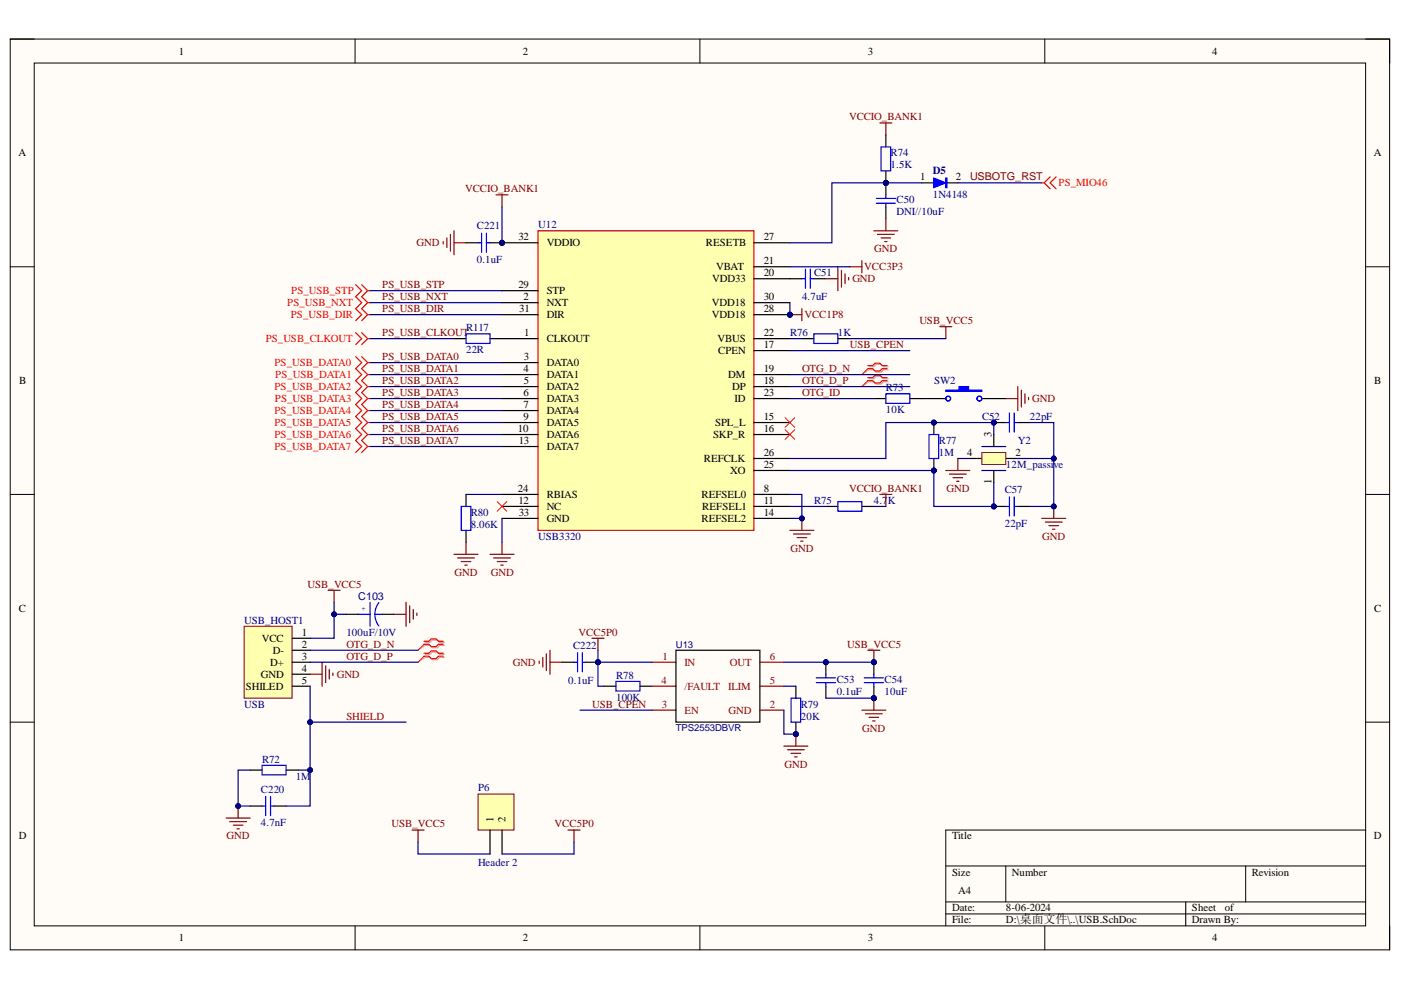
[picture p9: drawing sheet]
<svg xmlns="http://www.w3.org/2000/svg" width="297mm" height="210mm" viewBox="0 0 297 210" stroke-linecap="round" stroke-linejoin="round" font-family="sans-serif">
<defs><g id="words">
<g font-size="2.3">
<text x="37.9" y="11.6">1</text>
<text x="110.8" y="11.6">2</text>
<text x="184" y="11.6">3</text>
<text x="257" y="11.6">4</text>
<text x="3.9" y="33.1">A</text>
<text x="291.3" y="33.1">A</text>
<text x="195.1" y="38.2">1</text>
<text x="202.6" y="38.2">2</text>
<text x="109.9" y="51">32</text>
<text x="115.9" y="52.3">VDDIO</text>
<text x="149.7" y="52.3">RESETB</text>
<text x="161.9" y="51">27</text>
<text x="151" y="59.9">VDD33</text>
<text x="151.9" y="57.3">VBAT</text>
<text x="161.9" y="58.6">20</text>
<text x="161.9" y="56.1">21</text>
<text x="109.9" y="61.1">29</text>
<text x="111" y="63.7">2</text>
<text x="115.9" y="64.9">NXT</text>
<text x="115.9" y="62.4">STP</text>
<text x="150.9" y="64.9">VDD18</text>
<text x="161.9" y="63.7">30</text>
<text x="110.1" y="66.2">31</text>
<text x="111.2" y="71.3">1</text>
<text x="115.9" y="67.5">DIR</text>
<text x="150.9" y="67.5">VDD18</text>
<text x="161.9" y="71.3">22</text>
<text x="161.9" y="66.2">28</text>
<text x="111.1" y="76.3">3</text>
<text x="115.9" y="72.5">CLKOUT</text>
<text x="115.9" y="77.6">DATA0</text>
<text x="152.1" y="72.5">VBUS</text>
<text x="152.3" y="75.1">CPEN</text>
<text x="161.9" y="73.8">17</text>
<text x="4.1" y="81.4">B</text>
<text x="111" y="78.9">4</text>
<text x="111" y="84">6</text>
<text x="111.1" y="81.4">5</text>
<text x="115.9" y="82.7">DATA2</text>
<text x="115.9" y="80.1">DATA1</text>
<text x="154.4" y="80.1">DM</text>
<text x="155.2" y="82.7">DP</text>
<text x="161.9" y="81.4">18</text>
<text x="161.9" y="78.9">19</text>
<text x="161.9" y="84">23</text>
<text x="291.4" y="81.4">B</text>
<text x="111" y="89">9</text>
<text x="111" y="86.5">7</text>
<text x="115.9" y="87.8">DATA4</text>
<text x="115.9" y="85.2">DATA3</text>
<text x="155.8" y="85.2">ID</text>
<text x="161.9" y="89">15</text>
<text x="109.8" y="91.6">10</text>
<text x="110" y="94.2">13</text>
<text x="115.9" y="95.4">DATA7</text>
<text x="115.9" y="90.3">DATA5</text>
<text x="115.9" y="92.9">DATA6</text>
<text x="151.2" y="92.9">SKP_R</text>
<text x="151.6" y="90.3">SPL_L</text>
<text x="161.9" y="91.6">16</text>
<text x="210.2" y="92.7" transform="rotate(-90 210.2 92.7)">3</text>
<text x="149.2" y="98">REFCLK</text>
<text x="154.8" y="100.5">XO</text>
<text x="161.9" y="99.3">25</text>
<text x="161.9" y="96.7">26</text>
<text x="205.1" y="96.7">4</text>
<text x="215.3" y="96.7">2</text>
<text x="109.8" y="104.3">24</text>
<text x="109.9" y="106.9">12</text>
<text x="115.9" y="105.6">RBIAS</text>
<text x="148.7" y="105.6">REFSEL0</text>
<text x="161.9" y="106.9">11</text>
<text x="161.9" y="104.3">8</text>
<text x="210.2" y="102.6" transform="rotate(-90 210.2 102.6)">1</text>
<text x="110" y="109.4">33</text>
<text x="115.9" y="108.1">NC</text>
<text x="115.9" y="110.7">GND</text>
<text x="148.7" y="110.7">REFSEL2</text>
<text x="148.9" y="108.1">REFSEL1</text>
<text x="161.9" y="109.4">14</text>
<text x="4" y="129.7">C</text>
<text x="291.4" y="129.7">C</text>
<text x="55.5" y="136.1">VCC</text>
<text x="64" y="134.8">1</text>
<text x="64" y="137.4">2</text>
<text x="55.3" y="143.7">GND</text>
<text x="57.3" y="141.2">D+</text>
<text x="57.9" y="138.6">D-</text>
<text x="64" y="139.9">3</text>
<text x="64" y="142.4">4</text>
<text x="52.1" y="146.3">SHILED</text>
<text x="64" y="145">5</text>
<text x="4" y="178">D</text>
<text x="104.7" y="174.2" transform="rotate(-90 104.7 174.2)">1</text>
<text x="107.2" y="174.2" transform="rotate(-90 107.2 174.2)">2</text>
<text x="201.9" y="178">Title</text>
<text x="291.3" y="178">D</text>
<text x="201.9" y="185.6">Size</text>
<text x="214.6" y="185.6">Number</text>
<text x="265.4" y="185.6">Revision</text>
<text x="203.1" y="189.5">A4</text>
<text x="201.9" y="193.3">Date:</text>
<text x="201.9" y="195.8">File:</text>
<text x="213.3" y="193.3">8-06-2024</text>
<text x="213.3" y="195.8">D:\桌面文件\..\USB.SchDoc</text>
<text x="252.7" y="193.3">Sheet</text>
<text x="252.7" y="195.8">Drawn By:</text>
<text x="259.7" y="193.3">of</text>
<text x="37.9" y="199.6">1</text>
<text x="110.8" y="199.6">2</text>
<text x="184" y="199.6">3</text>
<text x="257" y="199.6">4</text>
</g>
<g font-size="2.3" fill="#800000">
<text x="180" y="25.5">VCCIO_BANK1</text>
<text x="98.6" y="40.8">VCCIO_BANK1</text>
<text x="205.7" y="38.2">USBOTG_RST</text>
<text x="88.3" y="52.3">GND</text>
<text x="185.4" y="53.5">GND</text>
<text x="180.7" y="59.9">GND</text>
<text x="183.2" y="57.3">VCC3P3</text>
<text x="81" y="63.7">PS_USB_NXT</text>
<text x="81" y="61.1">PS_USB_STP</text>
<text x="81" y="71.3">PS_USB_CLKOUT</text>
<text x="81" y="66.2">PS_USB_DIR</text>
<text x="170.6" y="67.5">VCC1P8</text>
<text x="194.9" y="68.7">USB_VCC5</text>
<text x="81" y="76.3">PS_USB_DATA0</text>
<text x="180.2" y="73.8">USB_CPEN</text>
<text x="81" y="78.9">PS_USB_DATA1</text>
<text x="81" y="81.4">PS_USB_DATA2</text>
<text x="81" y="84">PS_USB_DATA3</text>
<text x="170.1" y="78.9">OTG_D_N</text>
<text x="170.1" y="81.4">OTG_D_P</text>
<text x="170.1" y="84">OTG_ID</text>
<text x="81" y="89">PS_USB_DATA5</text>
<text x="81" y="86.5">PS_USB_DATA4</text>
<text x="218.9" y="85.2">GND</text>
<text x="81" y="91.6">PS_USB_DATA6</text>
<text x="81" y="94.2">PS_USB_DATA7</text>
<text x="180" y="104.3">VCCIO_BANK1</text>
<text x="200.7" y="104.3">GND</text>
<text x="167.6" y="117">GND</text>
<text x="221" y="114.5">GND</text>
<text x="65.2" y="124.6">USB_VCC5</text>
<text x="96.4" y="122.1">GND</text>
<text x="104.1" y="122.1">GND</text>
<text x="73.4" y="137.4">OTG_D_N</text>
<text x="122.7" y="134.8">VCC5P0</text>
<text x="179.6" y="137.4">USB_VCC5</text>
<text x="71.4" y="143.7">GND</text>
<text x="73.4" y="139.9">OTG_D_P</text>
<text x="108.7" y="141.2">GND</text>
<text x="125.6" y="150.1">USB_CPEN</text>
<text x="182.8" y="155.1">GND</text>
<text x="166.3" y="162.7">GND</text>
<text x="48.1" y="178">GND</text>
<text x="83" y="175.4">USB_VCC5</text>
<text x="117.6" y="175.4">VCC5P0</text>
</g>
<g font-size="2.3" fill="#000080">
<text x="188.8" y="35.7">1.5K</text>
<text x="188.8" y="33.1">R74</text>
<text x="197.8" y="36.9">D5</text>
<text x="190.1" y="45.6">DNI//10uF</text>
<text x="190.1" y="43">C50</text>
<text x="197.8" y="42">1N4148</text>
<text x="101.1" y="48.6">C221</text>
<text x="114.1" y="48.4">U12</text>
<text x="101.1" y="55.8">0.1uF</text>
<text x="172.6" y="58.6">C51</text>
<text x="170.1" y="63.7">4.7uF</text>
<text x="98.8" y="70.3">R117</text>
<text x="167.5" y="71.3">R76</text>
<text x="177.7" y="71.3">1K</text>
<text x="98.8" y="74.8">22R</text>
<text x="187.8" y="82.9">R73</text>
<text x="198.1" y="81.4">SW2</text>
<text x="187.8" y="87.5">10K</text>
<text x="208.2" y="89">C52</text>
<text x="218.4" y="89">22pF</text>
<text x="199.1" y="94.2">R77</text>
<text x="215.8" y="94.2">Y2</text>
<text x="199.1" y="96.7">1M</text>
<text x="213.3" y="99.3">12M_passive</text>
<text x="172.6" y="106.9">R75</text>
<text x="185.3" y="106.9">4.7</text>
<text x="188.2" y="106.9">K</text>
<text x="213" y="104.6">C57</text>
<text x="99.8" y="111.9">8.06K</text>
<text x="99.8" y="109.4">R80</text>
<text x="213" y="111.7">22pF</text>
<text x="114.1" y="114.5">USB3320</text>
<text x="76" y="127.1">C103</text>
<text x="51.8" y="132.2">USB_HOST1</text>
<text x="73.4" y="134.8">100uF/10V</text>
<text x="121.5" y="137.6">C222</text>
<text x="130.6" y="144">R78</text>
<text x="120.5" y="145">0.1uF</text>
<text x="130.6" y="148.5">100K</text>
<text x="177.4" y="147.3">0.1uF</text>
<text x="177.4" y="144.7">C53</text>
<text x="187.6" y="147.3">10uF</text>
<text x="187.6" y="144.7">C54</text>
<text x="51.8" y="150.1">USB</text>
<text x="169.8" y="152.6">20K</text>
<text x="169.8" y="150.1">R79</text>
<text x="55.6" y="161.7">R72</text>
<text x="62.7" y="165.3">1M</text>
<text x="101.4" y="167.8">P6</text>
<text x="55.3" y="168.1">C220</text>
<text x="55.3" y="175.2">4.7nF</text>
<text x="101.4" y="183.6">Header 2</text>
</g>
<g font-size="2.3" fill="#f00">
<text x="224.5" y="39.5">PS_MIO46</text>
<text x="60.9" y="64.9">PS_USB_NXT</text>
<text x="61.8" y="62.4">PS_USB_STP</text>
<text x="61.7" y="67.5">PS_USB_DIR</text>
<text x="56.3" y="72.5">PS_USB_CLKOUT</text>
<text x="58.2" y="77.6">PS_USB_DATA0</text>
<text x="58.2" y="82.7">PS_USB_DATA2</text>
<text x="58.4" y="80.1">PS_USB_DATA1</text>
<text x="58.2" y="87.8">PS_USB_DATA4</text>
<text x="58.3" y="85.2">PS_USB_DATA3</text>
<text x="58.2" y="90.3">PS_USB_DATA5</text>
<text x="58.2" y="92.9">PS_USB_DATA6</text>
<text x="58.2" y="95.4">PS_USB_DATA7</text>
</g>
<g font-size="2.3" fill="#800">
<text x="140.4" y="139.9">1</text>
<text x="145.1" y="141.2">IN</text>
<text x="154.7" y="141.2">OUT</text>
<text x="163.2" y="139.9">6</text>
<text x="140.3" y="145">4</text>
<text x="145.1" y="146.3">/FAULT</text>
<text x="154.4" y="146.3">ILIM</text>
<text x="163.2" y="145">5</text>
<text x="140.4" y="150.1">3</text>
<text x="145.1" y="151.3">EN</text>
<text x="154.5" y="151.3">GND</text>
<text x="163.2" y="150.1">2</text>
</g>
<text font-size="2.3" fill="#980000" x="73.4" y="152.6">SHIELD</text>
<g font-size="2" fill="#000080">
<text x="143.3" y="137.4">U13</text>
<text x="143.3" y="155">TPS2553DBVR</text>
</g>
<text font-size="1.6" fill="#00f" x="77.5" y="129.5" transform="rotate(-90 77.5 129.5)">+</text>
</g></defs>
<path d="M2.2 8.3h292.4v193.1h-292.4z" fill-rule="evenodd" fill="#fffcf8"/>
<path d="M2.2 8.3h292.4v193.1h-292.4z" fill="none" stroke="#000" stroke-width=".21"/>
<path d="M7.3 13.4h282.2v182.9h-282.2z" fill-rule="evenodd" fill="#fffcf8"/>
<g fill="none" stroke="#000" stroke-width=".21">
<path d="M2.2 8.3h5.1M7.3 13.4h282.2v182.9h-282.2zM75.3 8.3v5.1M148.4 8.3v5.1M221.5 8.3v5.1M289.5 8.3h5.1v5.1M2.2 56.6h5.1M289.5 56.6h5.1M2.2 104.8h5.1M289.5 104.8h5.1M2.2 153.1h5.1M289.5 153.1h5.1"/>
<path d="M289.5 176h-89v20.3M75.3 196.3v5.1M148.4 196.3v5.1M200.5 183.6h89M200.5 191.2h89M200.5 193.8h89M213.2 183.6v7.6M221.5 196.3v5.1M251.4 191.2v5.1M264.1 183.6v7.6M294.6 196.3v5.1"/>
</g>
<circle cx="106.4" cy="51.5" r=".51" fill="#000080"/>
<circle cx="106.4" cy="51.5" r=".51" fill="none" stroke="#000080" stroke-width=".21"/>
<circle cx="167.5" cy="66.7" r=".51" fill="#000080"/>
<circle cx="167.5" cy="66.7" r=".51" fill="none" stroke="#000080" stroke-width=".21"/>
<path d="M114.1 48.9h45.7v63.6h-45.7z" fill-rule="evenodd" fill="#ffffb0"/>
<path d="M114.1 48.9h45.7v63.6h-45.7z" fill="none" stroke="#bf0000" stroke-width=".25"/>
<g fill="none" stroke="#000" stroke-width=".25">
<path d="M106.4 51.5h7.7M159.8 59.1h7.7M159.8 56.6h7.7M159.8 79.4h7.7M159.8 71.8h7.7M159.8 74.3h7.7M106.4 94.7h7.7M159.8 82h7.7M159.8 84.5h7.7M106.4 104.8h7.7M106.4 107.4h7.7M159.8 109.9h7.7"/>
<path d="M159.8 107.4h7.7"/>
</g>
<circle cx="106.4" cy="51.5" r=".51" fill="#000080"/>
<circle cx="106.4" cy="51.5" r=".51" fill="none" stroke="#000080" stroke-width=".21"/>
<path d="M159.8 51.5h7.7M106.4 64.2h7.7M106.4 71.8h7.7M159.8 66.7h7.7M106.4 89.6h7.7M106.4 109.9h7.7" fill="none" stroke="#000" stroke-width=".25"/>
<circle cx="167.5" cy="66.7" r=".51" fill="#000080"/>
<circle cx="167.5" cy="66.7" r=".51" fill="none" stroke="#000080" stroke-width=".21"/>
<g fill="none" stroke="#000" stroke-width=".25">
<path d="M106.4 79.4h7.7M106.4 76.9h7.7M106.4 66.7h7.7M106.4 61.6h7.7M159.8 64.2h7.7M106.4 87h7.7M106.4 82h7.7M106.4 92.1h7.7M106.4 84.5h7.7M159.8 92.1h7.7M159.8 99.8h7.7M159.8 89.6h7.7"/>
<path d="M159.8 97.2h7.7M205.6 97.2h2.6M210.7 92.1v2.6M210.7 99.8v2.5M213.2 97.2h2.6M98.8 104.8v2.6M98.8 112.5v2.5M159.8 104.8h7.7"/>
</g>
<path d="M105.2 41.3h2.5M106.4 41.3v2.5M96.3 117.5h5M97 118.3h3.6M97.8 119.1h2M98.6 119.8h.5M98.8 115v2.5M103.9 117.5h5.1M104.7 118.3h3.5M105.4 119.1h2.1M106.2 119.8h.5M106.4 115v2.5" fill="none" stroke="#800000" stroke-width=".25"/>
<path d="M97.8 107.4h2v5.1h-2z" fill="none" stroke="#00f" stroke-width=".25"/>
<path d="M105.4 106.4l2.1 2M107.5 106.4l-2.1 2" fill="none" stroke="#f00" stroke-width=".21"/>
<path d="M208.2 95.9h5v2.6h-5z" fill-rule="evenodd" fill="#ffffb0"/>
<path d="M208.2 95.9h5v2.6h-5z" fill="none" stroke="#800000" stroke-width=".21"/>
<path d="M208.2 94.7h5M208.2 99.8h5" fill="none" stroke="#11037f" stroke-width=".25"/>
<path d="M200.5 99.8h5.1M203.1 97.2v2.6M201.3 100.5h3.6M202.1 101.3h2M202.8 102h.5M220.9 109.9h5.1M221.6 110.7h3.6M222.4 111.4h2M223.2 112.2h.5M223.4 107.4v2.5" fill="none" stroke="#800000" stroke-width=".25"/>
<circle cx="223.4" cy="107.4" r=".51" fill="#000080"/>
<circle cx="223.4" cy="107.4" r=".51" fill="none" stroke="#000080" stroke-width=".21"/>
<circle cx="210.7" cy="107.4" r=".51" fill="#000080"/>
<circle cx="210.7" cy="107.4" r=".51" fill="none" stroke="#000080" stroke-width=".21"/>
<path d="M210.7 107.4h2.5M215.8 107.4h2.5" fill="none" stroke="#000" stroke-width=".25"/>
<circle cx="210.7" cy="107.4" r=".51" fill="#000080"/>
<circle cx="210.7" cy="107.4" r=".51" fill="none" stroke="#000080" stroke-width=".21"/>
<path d="M213.2 107.4h.8M214 105.3v4.1M215 105.3v4.1M215 107.4h.8" fill="none" stroke="#00f" stroke-width=".25"/>
<circle cx="210.7" cy="89.6" r=".51" fill="#000080"/>
<circle cx="210.7" cy="89.6" r=".51" fill="none" stroke="#000080" stroke-width=".21"/>
<path d="M210.7 89.6h2.5M215.8 89.6h2.5" fill="none" stroke="#000" stroke-width=".25"/>
<circle cx="210.7" cy="89.6" r=".51" fill="#000080"/>
<circle cx="210.7" cy="89.6" r=".51" fill="none" stroke="#000080" stroke-width=".21"/>
<path d="M213.2 89.6h.8M214 87.6v4M215 87.6v4M215 89.6h.8" fill="none" stroke="#00f" stroke-width=".25"/>
<circle cx="198" cy="89.6" r=".51" fill="#000080"/>
<circle cx="198" cy="89.6" r=".51" fill="none" stroke="#000080" stroke-width=".21"/>
<circle cx="198" cy="99.8" r=".51" fill="#000080"/>
<circle cx="198" cy="99.8" r=".51" fill="none" stroke="#000080" stroke-width=".21"/>
<path d="M198 89.6v2.5" fill="none" stroke="#000" stroke-width=".25"/>
<circle cx="198" cy="89.6" r=".51" fill="#000080"/>
<circle cx="198" cy="89.6" r=".51" fill="none" stroke="#000080" stroke-width=".21"/>
<path d="M198 97.2v2.6" fill="none" stroke="#000" stroke-width=".25"/>
<circle cx="198" cy="99.8" r=".51" fill="#000080"/>
<circle cx="198" cy="99.8" r=".51" fill="none" stroke="#000080" stroke-width=".21"/>
<path d="M170 59.1h.8M170.8 57.1v4M171.8 57.1v4M171.8 59.1h.8M172.6 70.8h5v2h-5zM197 92.1h2v5.1h-2z" fill="none" stroke="#00f" stroke-width=".25"/>
<path d="M166.5 88.6l2 2M166.5 91.1l2 2M168.5 88.6l-2 2M168.5 91.1l-2 2" fill="none" stroke="#f00" stroke-width=".21"/>
<path d="M175.1 59.1h2.5M177.6 56.6v5M178.4 57.3v3.6M179.2 58.1v2M179.9 58.8v.6M167.5 66.7h2.5M170 65.4v2.6M199.3 69.3h2.5M200.5 69.3v2.5" fill="none" stroke="#800000" stroke-width=".25"/>
<path d="M167.5 59.1h2.5M172.6 59.1h2.5M170 71.8h2.6M177.6 71.8h2.6" fill="none" stroke="#000" stroke-width=".25"/>
<circle cx="167.5" cy="66.7" r=".51" fill="#000080"/>
<circle cx="167.5" cy="66.7" r=".51" fill="none" stroke="#000080" stroke-width=".21"/>
<path d="M186.5 26.1h2.6M187.8 26.1v2.5M180.2 56.6h2.5M182.7 55.3v2.5" fill="none" stroke="#800000" stroke-width=".25"/>
<path d="M184.3 77.8h1l.5-.5h1l.5 .5h1M184.3 78.4h1l.5 .5h1l.5-.5h1M184.3 80.3h1l.5-.5h1l.5 .5h1M184.3 81h1l.5 .5h1l.5-.5h1" fill="none" stroke="#d0a19e" stroke-width=".25"/>
<path d="M184.3 78.4l-1.6 1M184.3 81l-1.6 1" fill="none" stroke="#d0a19e" stroke-width=".21"/>
<path d="M184 77.5h1l.5-.5h1l.6 .5h1M184 78.2h1l.5 .5h1l.6-.5h1M184 80.1h1l.5-.5h1l.6 .5h1M184 80.7h1l.5 .5h1l.6-.5h1" fill="none" stroke="#f00" stroke-width=".25"/>
<path d="M184 78.2l-1.3 1.2M184 80.7l-1.3 1.3" fill="none" stroke="#f00" stroke-width=".21"/>
<circle cx="187.8" cy="38.8" r=".51" fill="#000080"/>
<circle cx="187.8" cy="38.8" r=".51" fill="none" stroke="#000080" stroke-width=".21"/>
<path d="M187.8 36.2v2.6" fill="none" stroke="#000" stroke-width=".25"/>
<circle cx="187.8" cy="38.8" r=".51" fill="#000080"/>
<circle cx="187.8" cy="38.8" r=".51" fill="none" stroke="#000080" stroke-width=".21"/>
<path d="M187.8 28.6v2.5" fill="none" stroke="#000" stroke-width=".25"/>
<path d="M186.8 31.1h2v5.1h-2z" fill="none" stroke="#00f" stroke-width=".25"/>
<circle cx="187.8" cy="38.8" r=".51" fill="#000080"/>
<circle cx="187.8" cy="38.8" r=".51" fill="none" stroke="#000080" stroke-width=".21"/>
<path d="M187.8 38.8v2.5M187.8 43.8v2.6" fill="none" stroke="#000" stroke-width=".25"/>
<circle cx="187.8" cy="38.8" r=".51" fill="#000080"/>
<circle cx="187.8" cy="38.8" r=".51" fill="none" stroke="#000080" stroke-width=".21"/>
<path d="M200.5 37.8h.3v2h-.3zM200.7 37.8v2M185.8 42.1h4M185.8 43.1h4M187.8 41.3v.8M187.8 43.1v.7" fill="none" stroke="#00f" stroke-width=".25"/>
<path d="M185.3 48.9h5.1M186 49.7h3.6M186.8 50.5h2M187.6 51.2h.5M187.8 46.4v2.5" fill="none" stroke="#800000" stroke-width=".25"/>
<path d="M195.4 38.8h2.6M200.5 38.8h2.6" fill="none" stroke="#000" stroke-width=".25"/>
<path d="M198 37.8l2.5 1-2.5 1z" fill="#00f"/>
<path d="M198 37.8l2.5 1-2.5 1zM130.6 144.5h5.1v2h-5.1z" fill="none" stroke="#00f" stroke-width=".25"/>
<path d="M128.1 145.5h2.5M135.7 145.5h2.5" fill="none" stroke="#000" stroke-width=".25"/>
<circle cx="168.7" cy="155.7" r=".51" fill="#000080"/>
<circle cx="168.7" cy="155.7" r=".51" fill="none" stroke="#000080" stroke-width=".21"/>
<path d="M168.7 153.1v2.6" fill="none" stroke="#000" stroke-width=".25"/>
<circle cx="168.7" cy="155.7" r=".51" fill="#000080"/>
<circle cx="168.7" cy="155.7" r=".51" fill="none" stroke="#000080" stroke-width=".21"/>
<path d="M168.7 145.5v2.5" fill="none" stroke="#000" stroke-width=".25"/>
<path d="M167.7 148h2.1v5.1h-2.1z" fill="none" stroke="#00f" stroke-width=".25"/>
<path d="M166.2 158.2h5.1M167 159h3.5M167.7 159.7h2.1M168.7 155.7v2.5M168.5 160.5h.5" fill="none" stroke="#800000" stroke-width=".25"/>
<circle cx="168.7" cy="155.7" r=".51" fill="#000080"/>
<circle cx="168.7" cy="155.7" r=".51" fill="none" stroke="#000080" stroke-width=".21"/>
<path d="M138.2 140.4h5.1M138.2 150.6h5.1M138.2 145.5h5.1M161.1 140.4h5.1M161.1 150.6h5.1M161.1 145.5h5.1" fill="none" stroke="#800" stroke-width=".25"/>
<path d="M143.3 137.9h17.8v15.2h-17.8z" fill="none" stroke="#000" stroke-width=".25"/>
<path d="M184 137.9h2.5M185.3 137.9v2.5" fill="none" stroke="#800000" stroke-width=".25"/>
<circle cx="185.3" cy="140.4" r=".51" fill="#000080"/>
<circle cx="185.3" cy="140.4" r=".51" fill="none" stroke="#000080" stroke-width=".21"/>
<circle cx="175.1" cy="140.4" r=".51" fill="#000080"/>
<circle cx="175.1" cy="140.4" r=".51" fill="none" stroke="#000080" stroke-width=".21"/>
<path d="M175.1 140.4v2.6M175.1 145.5v2.5" fill="none" stroke="#000" stroke-width=".25"/>
<circle cx="175.1" cy="140.4" r=".51" fill="#000080"/>
<circle cx="175.1" cy="140.4" r=".51" fill="none" stroke="#000080" stroke-width=".21"/>
<path d="M173.1 143.7h4M173.1 144.7h4M175.1 143v.7M175.1 144.7v.8" fill="none" stroke="#00f" stroke-width=".25"/>
<circle cx="185.3" cy="148" r=".51" fill="#000080"/>
<circle cx="185.3" cy="148" r=".51" fill="none" stroke="#000080" stroke-width=".21"/>
<circle cx="185.3" cy="140.4" r=".51" fill="#000080"/>
<circle cx="185.3" cy="140.4" r=".51" fill="none" stroke="#000080" stroke-width=".21"/>
<path d="M185.3 145.5v2.5" fill="none" stroke="#000" stroke-width=".25"/>
<circle cx="185.3" cy="148" r=".51" fill="#000080"/>
<circle cx="185.3" cy="148" r=".51" fill="none" stroke="#000080" stroke-width=".21"/>
<path d="M185.3 140.4v2.6" fill="none" stroke="#000" stroke-width=".25"/>
<circle cx="185.3" cy="140.4" r=".51" fill="#000080"/>
<circle cx="185.3" cy="140.4" r=".51" fill="none" stroke="#000080" stroke-width=".21"/>
<path d="M183.2 143.7h4.1M183.2 144.7h4.1M185.3 143v.7M185.3 144.7v.8" fill="none" stroke="#00f" stroke-width=".25"/>
<path d="M182.7 150.6h5.1M183.5 151.3h3.6M184.3 152.1h2M185 152.9h.5M185.3 148v2.6" fill="none" stroke="#800000" stroke-width=".25"/>
<circle cx="185.3" cy="148" r=".51" fill="#000080"/>
<circle cx="185.3" cy="148" r=".51" fill="none" stroke="#000080" stroke-width=".21"/>
<g fill="none" stroke="#f00" stroke-width=".25">
<path d="M220.9 38.8h.5M221.4 38.8l1.3 1.2M222.7 37.5l-1.3 1.3M223.9 37.5l-1.2 1.3 1.2 1.2M75.4 75.6l1.3 1.3-1.3 1.3 1.3 1.2-1.3 1.3 1.3 1.3-1.3 1.2 1.3 1.3-1.3 1.3 1.3 1.2-1.3 1.3 1.3 1.3-1.3 1.3 1.3 1.2-1.3 1.3 1.3 1.3-1.3 1.2M75.4 70.5l1.3 1.3-1.3 1.3M75.4 60.4l1.3 1.2-1.3 1.3 1.3 1.3-1.3 1.2 1.3 1.3-1.3 1.3M76.7 70.5l1.3 1.3M76.7 75.6l1.3 1.3M76.7 60.4l1.3 1.2M78 71.8l-1.3 1.3M78 71.8h.5"/>
<path d="M78 76.9l-1.3 1.3 1.3 1.2M78 76.9h.5M78 79.4l-1.3 1.3 1.3 1.3M78 79.4h.5M78 64.2l-1.3 1.2 1.3 1.3M78 61.6l-1.3 1.3 1.3 1.3M78 64.2h.5M78 61.6h.5M78 66.7l-1.3 1.3M78 66.7h.5M78 89.6l-1.3 1.3 1.3 1.2M78 87l-1.3 1.3 1.3 1.3"/>
<path d="M78 89.6h.5M78 92.1l-1.3 1.3 1.3 1.3M78 92.1h.5M78 94.7l-1.3 1.2M78 94.7h.5M78 82l-1.3 1.2 1.3 1.3M78 82h.5M78 84.5l-1.3 1.3 1.3 1.2M78 84.5h.5M78 87h.5"/>
</g>
<path d="M96.3 71.8h2.5M103.9 71.8h2.5" fill="none" stroke="#000" stroke-width=".25"/>
<path d="M98.8 70.8h5.1v2h-5.1z" fill="none" stroke="#00f" stroke-width=".25"/>
<path d="M51.8 132.8h10.1v15.2h-10.1z" fill-rule="evenodd" fill="#ffffb0"/>
<path d="M51.8 132.8h10.1v15.2h-10.1z" fill="none" stroke="#800000" stroke-width=".21"/>
<path d="M61.9 135.3h3.8M61.9 137.9h3.8M73.4 130.2h2.5M81 130.2h2.5M61.9 140.4h3.8M61.9 143h3.8M61.9 145.5h3.8M53 170.9h2.6M53 163.3h2.6M58.1 170.9h2.6M60.7 163.3h2.5" fill="none" stroke="#000" stroke-width=".25"/>
<g fill="none" stroke="#800000" stroke-width=".25">
<path d="M69.6 125.2h2.5M70.8 125.2v2.5M83.5 130.2h2.6M86.1 127.7v5.1M86.9 128.5v3.5M87.6 129.2v2.1M88.4 130v.5M65.7 143h2.6M68.3 140.4v5.1M69.1 141.2v3.5M69.8 141.9v2.1M70.6 142.7v.5"/>
<path d="M47.9 173.4h5.1M48.7 174.2h3.6M49.5 175h2M50.2 175.7h.5M50.5 170.9v2.5"/>
</g>
<path d="M90.2 136.2h1l.5-.5h1l.5 .5h1M90.2 136.8h1l.5 .6h1l.5-.6h1M90.2 138.8h1l.5-.6h1l.5 .6h1M90.2 139.4h1l.5 .5h1l.5-.5h1" fill="none" stroke="#d0a19e" stroke-width=".25"/>
<path d="M90.2 136.8l-1.6 1.1M90.2 139.4l-1.6 1" fill="none" stroke="#d0a19e" stroke-width=".21"/>
<path d="M89.9 136h1l.5-.5h1l.6 .5h1M89.9 136.6h1l.5 .5h1l.6-.5h1M89.9 138.5h1l.5-.5h1l.6 .5h1M89.9 139.1h1l.5 .5h1l.6-.5h1" fill="none" stroke="#f00" stroke-width=".25"/>
<path d="M89.9 136.6l-1.3 1.3M89.9 139.1l-1.3 1.3" fill="none" stroke="#f00" stroke-width=".21"/>
<path d="M75.9 130.2h2.6M78.5 127.7v5.1M79.5 130.2l.3 1.6 .5 .9M79.5 130.2h1.5M80.3 127.8l-.5 .9-.3 1.5M55.6 162.3h5.1v2h-5.1zM55.6 170.9h.7M56.3 168.9v4M57.4 170.9h.7M57.4 168.9v4" fill="none" stroke="#00f" stroke-width=".25"/>
<circle cx="50.5" cy="170.9" r=".51" fill="#000080"/>
<circle cx="50.5" cy="170.9" r=".51" fill="none" stroke="#000080" stroke-width=".21"/>
<circle cx="106.4" cy="51.5" r=".51" fill="#000080"/>
<circle cx="106.4" cy="51.5" r=".51" fill="none" stroke="#000080" stroke-width=".21"/>
<path d="M103.9 51.5h2.5" fill="none" stroke="#000" stroke-width=".25"/>
<circle cx="106.4" cy="51.5" r=".51" fill="#000080"/>
<circle cx="106.4" cy="51.5" r=".51" fill="none" stroke="#000080" stroke-width=".21"/>
<path d="M98.8 51.5h2.5" fill="none" stroke="#000" stroke-width=".25"/>
<path d="M101.3 51.5h.8M102.1 49.4v4.1M103.1 49.4v4.1M103.1 51.5h.8" fill="none" stroke="#00f" stroke-width=".25"/>
<path d="M94 51.2v.5M94.7 50.5v2M95.5 49.7v3.5M96.3 48.9v5.1M96.3 51.5h2.5M125.5 135.3h2.6M126.8 135.3v2.6" fill="none" stroke="#800000" stroke-width=".25"/>
<circle cx="126.8" cy="140.4" r=".51" fill="#000080"/>
<circle cx="126.8" cy="140.4" r=".51" fill="none" stroke="#000080" stroke-width=".21"/>
<path d="M124.2 140.4h2.6" fill="none" stroke="#000" stroke-width=".25"/>
<circle cx="126.8" cy="140.4" r=".51" fill="#000080"/>
<circle cx="126.8" cy="140.4" r=".51" fill="none" stroke="#000080" stroke-width=".21"/>
<path d="M185.3 84.5h2.5M192.9 84.5h2.5M175.1 107.4h2.5M182.7 107.4h2.6M119.2 140.4h2.5" fill="none" stroke="#000" stroke-width=".25"/>
<path d="M187.8 83.5h5.1v2h-5.1zM177.6 106.4h5.1v2h-5.1zM122.5 138.4v4M123.5 138.4v4M121.7 140.4h.8M123.5 140.4h.7" fill="none" stroke="#00f" stroke-width=".25"/>
<g fill="none" stroke="#800000" stroke-width=".25">
<path d="M213.2 84.5h2.6M215.8 82v5M216.6 82.7v3.6M217.3 83.5v2M218.1 84.3v.5M167.5 112.5h5.1M168.2 113.2h3.6M169 114h2M169.8 114.7h.5M170 109.9v2.6M186.5 104.8h2.6M187.8 104.8v2.6"/>
<path d="M115.1 139.4v2M115.8 138.6v3.6M116.6 137.9v5.1M114.3 140.2v.5M116.6 140.4h2.6"/>
</g>
<circle cx="170" cy="109.9" r=".51" fill="#000080"/>
<circle cx="170" cy="109.9" r=".51" fill="none" stroke="#000080" stroke-width=".21"/>
<path d="M195.4 84.5h5.1M208.2 84.5h5" fill="none" stroke="#000" stroke-width=".25"/>
<path d="M200.5 82.7h2.8v-.7h2.1v.7h2.8v.3h-7.7z" fill-rule="evenodd" fill="#00f"/>
<g fill="none" stroke="#00f" stroke-width=".25">
<path d="M200.5 82.7h2.8v-.7h2.1v.7h2.8v.3h-7.7z"/>
<circle cx="201" cy="84.5" r=".51"/>
<circle cx="207.6" cy="84.5" r=".51"/>
<circle cx="207.7" cy="84.5" r=".51"/>
</g>
<path d="M87.4 176h2.5M88.6 176v2.5M120.4 176h2.6M121.7 176v2.5" fill="none" stroke="#800000" stroke-width=".25"/>
<path d="M101.4 168.4h7.6v7.6h-7.6z" fill-rule="evenodd" fill="#ffffb0"/>
<path d="M101.4 168.4h7.6v7.6h-7.6z" fill="none" stroke="#800000" stroke-width=".21"/>
<path d="M103.9 176v5.1M106.4 176v5.1" fill="none" stroke="#000" stroke-width=".25"/>
<path d="M106.4 43.8v7.7" fill="none" stroke="#000080" stroke-width=".25"/>
<circle cx="106.4" cy="51.5" r=".51" fill="#000080"/>
<circle cx="106.4" cy="51.5" r=".51" fill="none" stroke="#000080" stroke-width=".21"/>
<path d="M53 163.3h-2.5v7.6h2.5" fill="none" stroke="#000080" stroke-width=".25"/>
<circle cx="50.5" cy="170.9" r=".51" fill="#000080"/>
<circle cx="50.5" cy="170.9" r=".51" fill="none" stroke="#000080" stroke-width=".21"/>
<path d="M65.7 145.5v25.4h-5" fill="none" stroke="#000080" stroke-width=".25"/>
<circle cx="65.7" cy="163.3" r=".51" fill="#000080"/>
<circle cx="65.7" cy="163.3" r=".51" fill="none" stroke="#000080" stroke-width=".21"/>
<circle cx="65.7" cy="153.1" r=".51" fill="#000080"/>
<circle cx="65.7" cy="153.1" r=".51" fill="none" stroke="#000080" stroke-width=".21"/>
<path d="M63.2 163.3h2.5" fill="none" stroke="#000080" stroke-width=".25"/>
<circle cx="65.7" cy="163.3" r=".51" fill="#000080"/>
<circle cx="65.7" cy="163.3" r=".51" fill="none" stroke="#000080" stroke-width=".21"/>
<path d="M65.7 153.1h20.4" fill="none" stroke="#000080" stroke-width=".25"/>
<circle cx="65.7" cy="153.1" r=".51" fill="#000080"/>
<circle cx="65.7" cy="153.1" r=".51" fill="none" stroke="#000080" stroke-width=".21"/>
<path d="M65.7 137.9h22.9M70.8 127.7v7.6h-5.1M65.7 140.4h22.9" fill="none" stroke="#000080" stroke-width=".25"/>
<circle cx="70.8" cy="130.2" r=".51" fill="#000080"/>
<circle cx="70.8" cy="130.2" r=".51" fill="none" stroke="#000080" stroke-width=".21"/>
<path d="M70.8 130.2h2.6" fill="none" stroke="#000080" stroke-width=".25"/>
<circle cx="70.8" cy="130.2" r=".51" fill="#000080"/>
<circle cx="70.8" cy="130.2" r=".51" fill="none" stroke="#000080" stroke-width=".21"/>
<g fill="none" stroke="#000080" stroke-width=".25">
<path d="M78.5 79.4h27.9M78.5 76.9h27.9M78.5 71.8h17.8M78.5 66.7h27.9M78.5 64.2h27.9M78.5 61.6h27.9M78.5 94.7h27.9M78.5 92.1h27.9M78.5 89.6h27.9M78.5 87h27.9M78.5 84.5h27.9M78.5 82h27.9"/>
<path d="M98.8 104.8h7.6M126.8 137.9v7.6h1.3M123 150.6h15.2M88.6 178.5v2.6h15.3M106.4 181.1h15.3"/>
</g>
<circle cx="126.8" cy="140.4" r=".51" fill="#000080"/>
<circle cx="126.8" cy="140.4" r=".51" fill="none" stroke="#000080" stroke-width=".21"/>
<path d="M126.8 140.4h11.4" fill="none" stroke="#000080" stroke-width=".25"/>
<circle cx="126.8" cy="140.4" r=".51" fill="#000080"/>
<circle cx="126.8" cy="140.4" r=".51" fill="none" stroke="#000080" stroke-width=".21"/>
<path d="M166.2 150.6v5.1h2.5" fill="none" stroke="#000080" stroke-width=".25"/>
<circle cx="168.7" cy="155.7" r=".51" fill="#000080"/>
<circle cx="168.7" cy="155.7" r=".51" fill="none" stroke="#000080" stroke-width=".21"/>
<path d="M166.2 145.5h2.5M166.2 140.4h19.1" fill="none" stroke="#000080" stroke-width=".25"/>
<circle cx="175.1" cy="140.4" r=".51" fill="#000080"/>
<circle cx="175.1" cy="140.4" r=".51" fill="none" stroke="#000080" stroke-width=".21"/>
<circle cx="185.3" cy="140.4" r=".51" fill="#000080"/>
<circle cx="185.3" cy="140.4" r=".51" fill="none" stroke="#000080" stroke-width=".21"/>
<path d="M167.5 104.8h2.5v5.1h-2.5" fill="none" stroke="#000080" stroke-width=".25"/>
<circle cx="170" cy="109.9" r=".51" fill="#000080"/>
<circle cx="170" cy="109.9" r=".51" fill="none" stroke="#000080" stroke-width=".21"/>
<path d="M167.5 99.8h30.5v7.6h12.7v-5.1M167.5 107.4h7.6" fill="none" stroke="#000080" stroke-width=".25"/>
<circle cx="198" cy="99.8" r=".51" fill="#000080"/>
<circle cx="198" cy="99.8" r=".51" fill="none" stroke="#000080" stroke-width=".21"/>
<circle cx="210.7" cy="107.4" r=".51" fill="#000080"/>
<circle cx="210.7" cy="107.4" r=".51" fill="none" stroke="#000080" stroke-width=".21"/>
<path d="M210.7 92.1v-2.5h-22.9v7.6h-20.3" fill="none" stroke="#000080" stroke-width=".25"/>
<circle cx="210.7" cy="89.6" r=".51" fill="#000080"/>
<circle cx="210.7" cy="89.6" r=".51" fill="none" stroke="#000080" stroke-width=".21"/>
<circle cx="198" cy="89.6" r=".51" fill="#000080"/>
<circle cx="198" cy="89.6" r=".51" fill="none" stroke="#000080" stroke-width=".21"/>
<path d="M187.8 38.8h-11.4v12.7h-8.9M167.5 56.6h12.7M167.5 79.4h25.4M167.5 74.3h25.4M167.5 71.8h2.5M167.5 84.5h17.8M167.5 82h25.4" fill="none" stroke="#000080" stroke-width=".25"/>
<circle cx="187.8" cy="38.8" r=".51" fill="#000080"/>
<circle cx="187.8" cy="38.8" r=".51" fill="none" stroke="#000080" stroke-width=".21"/>
<path d="M175.1 148h10.2" fill="none" stroke="#000080" stroke-width=".25"/>
<circle cx="185.3" cy="148" r=".51" fill="#000080"/>
<circle cx="185.3" cy="148" r=".51" fill="none" stroke="#000080" stroke-width=".21"/>
<path d="M187.8 38.8h7.6M180.2 71.8h20.3M185.3 107.4h2.5" fill="none" stroke="#000080" stroke-width=".25"/>
<circle cx="187.8" cy="38.8" r=".51" fill="#000080"/>
<circle cx="187.8" cy="38.8" r=".51" fill="none" stroke="#000080" stroke-width=".21"/>
<path d="M203.1 38.8h17.8M203.1 97.2h2.5M215.8 97.2h7.6" fill="none" stroke="#000080" stroke-width=".25"/>
<circle cx="223.4" cy="97.2" r=".51" fill="#000080"/>
<circle cx="223.4" cy="97.2" r=".51" fill="none" stroke="#000080" stroke-width=".21"/>
<path d="M218.3 89.6h5.1v17.8h-5.1" fill="none" stroke="#000080" stroke-width=".25"/>
<circle cx="223.4" cy="97.2" r=".51" fill="#000080"/>
<circle cx="223.4" cy="97.2" r=".51" fill="none" stroke="#000080" stroke-width=".21"/>
<circle cx="223.4" cy="107.4" r=".51" fill="#000080"/>
<circle cx="223.4" cy="107.4" r=".51" fill="none" stroke="#000080" stroke-width=".21"/>
<path d="M167.5 64.2v2.5M106.4 109.9v5.1M121.7 178.5v2.6" fill="none" stroke="#000080" stroke-width=".25"/>
<circle cx="167.5" cy="66.7" r=".51" fill="#000080"/>
<circle cx="167.5" cy="66.7" r=".51" fill="none" stroke="#000080" stroke-width=".21"/>
<use href="#words"/>
</svg>
